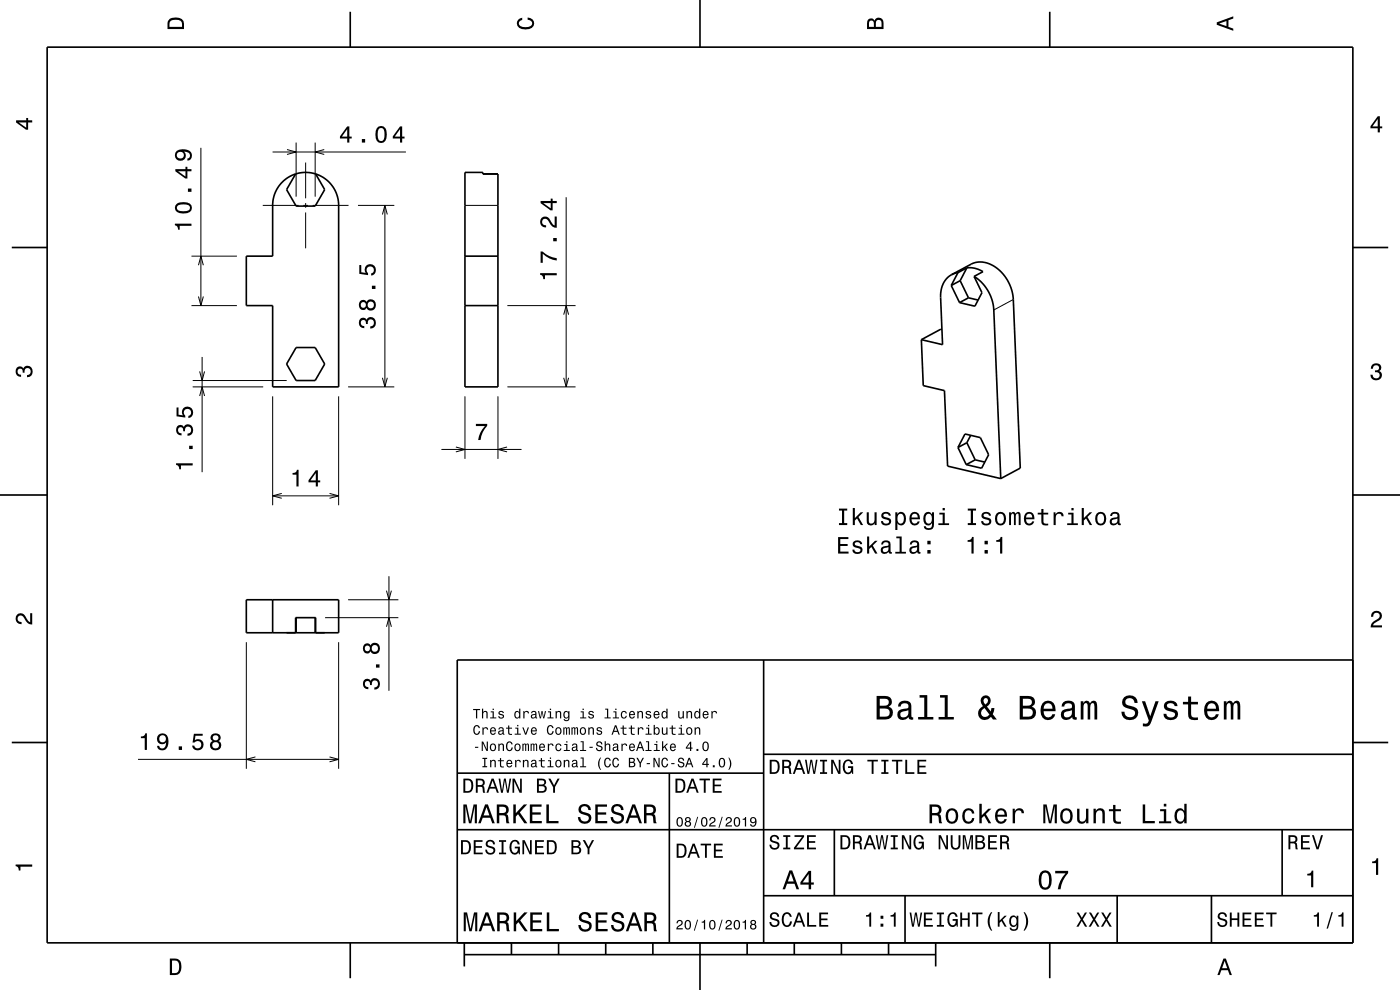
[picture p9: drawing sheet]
<svg xmlns="http://www.w3.org/2000/svg" width="297mm" height="210mm" viewBox="0 0 297 210" stroke-linecap="round" stroke-linejoin="round" font-family="sans-serif">
<g fill="none" stroke="#000" stroke-width=".21">
<path d="M42.6 31.4v33.4M57.8 32.2h28.3M60.9 31.7l1.9 .5-1.9 .6M62.8 30.2v11.5M64.8 34.5v7.6M66.9 30.2v11.5M68.8 31.7l-1.9 .5 1.9 .6M40.6 54.3h9.7M42.1 56.3l.5-2 .5 2M55.7 43.6h7.6M64.3 43.6h1M64.8 43.1v1"/>
<path d="M64.8 45.1v7.6M66.3 43.6h7.6M75.9 43.6h7.8M81.1 45.5l.6-1.9 .5 1.9M81.7 43.6v38.5M98.6 43.6h7M120.1 41.8v40.3M40.6 64.8h9.7M42.1 62.9l.5 1.9 .5-1.9M42.4 78.8l.5 1.9 .5-1.9M42.9 75.7v24.5M107.6 64.8h14.5"/>
<path d="M119.6 66.8l.5-2 .5 2M215 63.5l-4.2 2.3M40.9 82.1h14.9M40.9 80.7h19.9M42.4 84l.5-1.9 .5 1.9M57.8 84.1v23.1M71.8 84.1v23.1M73.8 82.1h9.9M81.1 80.1l.6 2 .5-2M93.6 95.3h17M96.7 94.8l1.9 .5-1.9 .6M98.6 84.1v13.2"/>
<path d="M105.6 84.1v13.2M107.6 94.8l-2 .5 2 .6M107.6 82.1h14.5M119.6 80.1l.5 2 .5-2M57.8 105.2h14M59.8 104.7l-2 .5 2 .5M69.9 104.7l1.9 .5-1.9 .5M52.3 136.2v26.9M69 131h15.5M71.8 136.2v26.9M73.8 127.2h10.7M82 133l.5-2 .5 2"/>
<path d="M82 125.3l.5 1.9 .5-1.9M82.5 122.2v24.3M29.3 161.1h42.5M54.2 160.6l-1.9 .5 1.9 .5M69.9 160.6l1.9 .5-1.9 .5"/>
</g>
<g fill="none" stroke="#000" stroke-width=".35">
<path d="M10 10h277v190h-277zM74.3 2.5v7.5M148.5 0v10M222.7 2.5v7.5M62.7 36.9a7 7 0 0 0-4.9 6.7v10.7h-5.5v10.5h5.5v17.3h14v-38.5a7 7 0 0 0-4.8-6.7M62.7 36.9a7 7 0 0 1 4.3 0M62.7 36.9l-1.9 3.3 2 3.5h4.1l2-3.5-1.9-3.3M98.6 36.6h3.8v.3h3.2v45.2h-7zM2.5 52.5h7.5M98.6 54.3h7M201.9 58.3l4.1-2.3a5.6 5.6 0 0 1 6.8 2.2 9.1 9.1 0 0 1 2.2 5.3l1.4 35.8-4.1 2.2M201.9 58.3a5 5 0 0 0-2.4 4.8l.5 10-4.5-1"/>
<path d="M203.2 57.8l-1.3 .5M203.2 57.8l-1.4 2.8M203.7 59.5l-1.9 1.1M203.7 59.5l1.8 3.7M205.1 56.8a5.3 5.3 0 0 1 3.4 .8l-1.9 1M205.1 56.8l-1.9 1M205.1 56.8l-1.4 2.7M206.6 58.6a9 9 0 0 1 4.2 7.2l1.5 35.7M206.6 58.6l1.7 3.5-1.5 2.9-3.2-.8M287 52.5h7.5M62.8 73.7h4.1l2 3.5-2 3.5h-4.1l-2-3.5zM98.6 64.8h7"/>
<path d="M195.5 72.1l.4 9.7 4.5 1.1 .6 16 11.3 2.6M199.8 69.9l-.2-.1-4.1 2.3M201.8 60.6l1.8 3.6M205.5 63.2l-1.9 1M205.5 63.2l2 .5M203.2 94.9l1.5-2.8 3.3 .7 1.7 3.7-1.5 2.8-3.2-.7M203.2 94.9l1.8 3.7M205.1 93.9l-1.9 1M205.1 93.9l1.8 3.6M205.9 92.3l-.8 1.6M206.9 97.5l2 .5M206.9 97.5l-1.9 1.1"/>
<path d="M0 105h10M287 105h10M52.3 127.2h19.5v7h-19.5zM57.8 127.2v7M62.7 134.2v-3.2h4.3v3.2M62.8 131v3.2M66.9 131v3.2M162 140v60M287 140h-190v60M2.5 157.5h7.5M287 157.5h7.5M97 176h190"/>
<path d="M97 164h65M142 164v36M162 160h125M177 176v14M272 176v14M162 190h125M192 190v10M237 190v10M257 190v10M74.3 200v7.5M98.5 202.5h100M98.5 200v5"/>
<path d="M108.5 200v2.5M118.5 200v2.5M128.5 200v2.5M138.5 200v2.5M148.5 200v10M158.5 200v2.5M168.5 200v2.5M178.5 200v2.5M188.5 200v2.5M198.5 200v5M222.7 200v7.5"/>
</g>
<g fill="#000">
<path d="M36 4a2.18 2.18 0 0 0-.5 2.2h3.5v-1.2a1.43 1.43 0 0 0-1.7-1.3zM36.3 4.4a2.15 2.15 0 0 1 2.2 .3l.1 1h-2.6v-1z" fill-rule="evenodd"/>
<path d="M109.9 4.2l.9-.4v.4a.7 .7 0 0 0-.7 .5 .7 .7 0 0 0 .3 .8 1.7 1.7 0 0 0 2.5-.5 .9 .9 0 0 0-1-.8v-.5a1.24 1.24 0 0 1 1.4 1.1 1.24 1.24 0 0 1-1 1.4 2.22 2.22 0 0 1-2.5-.7l-.2-.5z" fill-rule="evenodd"/>
<path d="M184.2 4.2l-.3 .7v1.3h3.5v-1.3a.98 .98 0 0 0-.7-1.1 .98 .98 0 0 0-1.2 .6 .84 .84 0 0 0-1.3-.2zM184.5 4.5a.54 .54 0 0 1 .6-.1 .54 .54 0 0 1 .3 .6v.7h-1zM185.9 4.4a.62 .62 0 0 1 .8-.1 .62 .62 0 0 1 .3 .6v.8h-1.2z" fill-rule="evenodd"/>
<path d="M258.1 4.7v.6l3.5 1.2v-.4l-1-.4v-1.4l1-.4v-.4zM258.6 5l1.6-.5v1z" fill-rule="evenodd"/>
<path d="M3.4 25.5v.5l2.1 1.5h.5v-1.5h.8v-.5h-.8v-.5h-.4v.5zM4 26h1.6v1.1z" fill-rule="evenodd"/>
<path d="M73.6 26.8l-1.5 2.1v.5h1.6v.8h.4v-.8h.5v-.4h-.5v-2.2zM73.7 27.4v1.6h-1.2zM76.8 29.5v.7h.7v-.7zM79.9 27.2a2.68 2.68 0 0 0 .4 3 1.14 1.14 0 0 0 1.7-.9 2.3 2.3 0 0 0-.6-2.5l-.6-.1-.5 .1zM80.5 27.2h.7a2.38 2.38 0 0 1 0 2.6h-.7a2.37 2.37 0 0 1 0-2.6zM84.9 26.8l-1.6 2.1v.5h1.6v.8h.4v-.8h.5v-.4h-.5v-2.2zM84.9 27.4v1.6h-1.2z" fill-rule="evenodd"/>
<path d="M292.3 24.7l-1.6 2.1v.4h1.6v.9h.4v-.9h.5v-.4h-.5v-2.1zM292.3 25.2v1.6h-1.1z" fill-rule="evenodd"/>
<path d="M37.1 47.4v.4a.77 .77 0 0 1 .7 .9h.3v-.8h2.5v-.5zM37.6 43.2a1.13 1.13 0 0 0-.5 1.2 1.13 1.13 0 0 0 1 .8 2.29 2.29 0 0 0 2.5-.6 1.14 1.14 0 0 0-.9-1.6 2.86 2.86 0 0 0-2.1 .2zM37.6 43.7a2.37 2.37 0 0 1 2.6 0v.7a2.38 2.38 0 0 1-2.6 0zM39.9 40v.7h.7v-.7zM37.2 35.9v.4l2.1 1.6h.5v-1.6h.8v-.4h-.8v-.5h-.5v.5zM37.8 36.3h1.5v1.1zM37.5 32a1.17 1.17 0 0 0-.2 1.7 1.17 1.17 0 0 0 1.6 .1 1.17 1.17 0 0 0 .1-1.6 1.02 1.02 0 0 1 1.3 .8 .56 .56 0 0 1-.5 .6v.5a1.18 1.18 0 0 0 .9-1.3 1.18 1.18 0 0 0-1.1-1.1 2.87 2.87 0 0 0-2.1 .3zM37.5 32.9a.75 .75 0 0 1 1.5 0 .75 .75 0 0 1-1.5 0z" fill-rule="evenodd"/>
<path d="M114.6 57.9v.4a.77 .77 0 0 1 .7 .9h.3v-.8h2.5v-.5zM114.7 53.4v2.3h.4v-1.9a5.2 5.2 0 0 0 3 1.5v-.5a5.3 5.3 0 0 1-3-1.4zM117.4 50.5v.7h.7v-.7zM114.9 46.2a1.2 1.2 0 0 0-.2 1.4 1.2 1.2 0 0 0 1.2 .6v-.4a.71 .71 0 0 1-.9-.5 .71 .71 0 0 1 .5-.9 .71 .71 0 0 1 .9 .5 1.81 1.81 0 0 0 1.7 1.4v-2.4h-.4v1.9a2.23 2.23 0 0 1-1.2-1.5 1.11 1.11 0 0 0-1.6-.1zM114.7 42.6v.5l2.1 1.5h.4v-1.5h.9v-.5h-.9v-.5h-.4v.5zM115.3 43.1h1.5v1.1z" fill-rule="evenodd"/>
<path d="M76.4 67.7a1.17 1.17 0 0 0-.2 1.2 1.17 1.17 0 0 0 1.1 .7v-.4a.62 .62 0 0 1-.8-.4 .62 .62 0 0 1 .3-.8 .62 .62 0 0 1 .8 .2v.5h.4a.72 .72 0 0 1 .5-.9 .72 .72 0 0 1 .9 .5 .72 .72 0 0 1-.5 .9h-.4v.5a1.18 1.18 0 0 0 1.2-1.5 1.18 1.18 0 0 0-1.8-.6l-.1 .2a.86 .86 0 0 0-1.4-.1zM76.4 63.9a1.06 1.06 0 0 0-.2 1.3 1.06 1.06 0 0 0 1.3 .5l.3-.4a1.11 1.11 0 0 0 1.5 .4 1.11 1.11 0 0 0 .4-1.5 1.03 1.03 0 0 0-.9-.7 1.03 1.03 0 0 0-1 .6l-.2-.2a.85 .85 0 0 0-1.2 0zM78 64.7a.71 .71 0 0 1 1.4 0 .71 .71 0 0 1-1.4 0zM76.5 64.7a.6 .6 0 0 1 1.2 0 .6 .6 0 0 1-1.2 0zM78.9 60.6v.7h.8v-.7zM76.2 56.2v1.9l1.9 .3v-.4a.79 .79 0 0 1-.2-1.2 .79 .79 0 0 1 1.2-.1 .79 .79 0 0 1-.1 1.2l-.3 .1v.5a1.21 1.21 0 0 0 1.1-1.5 1.21 1.21 0 0 0-1.7-.9 1.21 1.21 0 0 0-.5 1.8l-1-.2v-1.5z" fill-rule="evenodd"/>
<path d="M291.1 77.4a1.08 1.08 0 0 1 1.4-.2 1.08 1.08 0 0 1 .4 1.2l-.3 .3a1.06 1.06 0 0 1 .5 1.3 1.06 1.06 0 0 1-1.2 .7 1.1 1.1 0 0 1-1.2-1.2h.5a.71 .71 0 0 0 1 .8 .71 .71 0 0 0 .1-1.3h-.6v-.4a.61 .61 0 0 0 .8-.3 .61 .61 0 0 0-.2-.8 .61 .61 0 0 0-.9 .2l-.1 .5h-.5z" fill-rule="evenodd"/>
<path d="M3.6 78a.86 .86 0 0 1 1.4 .2 1.06 1.06 0 0 1 1.2-.6 1.06 1.06 0 0 1 .7 1.2 1.1 1.1 0 0 1-1.2 1.2v-.4a.71 .71 0 0 0 .8-1 .71 .71 0 0 0-1.3-.1v.6h-.4a.61 .61 0 0 0-.3-.8 .61 .61 0 0 0-.8 .2 .61 .61 0 0 0 .2 .8l.6 .2v.4a1.15 1.15 0 0 1-1.2-.6 1.15 1.15 0 0 1 .3-1.3z" fill-rule="evenodd"/>
<path d="M37.4 98.3v.3a.77 .77 0 0 1 .6 1h.4v-.9h2.5v-.4zM40.1 94.6v.7h.8v-.7zM37.6 90.4a1.17 1.17 0 0 0-.2 1.3 1.17 1.17 0 0 0 1.1 .7v-.5a.62 .62 0 0 1-.8-.3 .62 .62 0 0 1 .3-.8 .62 .62 0 0 1 .8 .2l.1 .5h.4a.72 .72 0 0 1 .4-1 .72 .72 0 0 1 .9 .5 .72 .72 0 0 1-.5 .9l-.3 .1v.4a1.18 1.18 0 0 0 1.2-1.5 1.18 1.18 0 0 0-1.9-.6l-.1 .3a.86 .86 0 0 0-1.4-.2zM37.5 86.4v1.9l1.8 .3v-.4a.78 .78 0 0 1-.2-1.2 .78 .78 0 0 1 1.2 0 .78 .78 0 0 1-.1 1.1l-.2 .1v.5a1.21 1.21 0 0 0 1-1.5 1.21 1.21 0 0 0-1.6-.8 1.21 1.21 0 0 0-.6 1.7l-.9-.1v-1.6z" fill-rule="evenodd"/>
<path d="M101 89.9h2.4v.4a5.3 5.3 0 0 0-1.5 3h-.5a5.2 5.2 0 0 1 1.5-2.9h-1.9z" fill-rule="evenodd"/>
<path d="M62.1 100.3v.4h.8v2.5h.4v-3.5h-.3a.77 .77 0 0 1-.9 .6zM67 99.8l-1.6 2.1v.4h1.6v.9h.4v-.9h.5v-.4h-.5v-2.1zM67 100.3v1.6h-1.1z" fill-rule="evenodd"/>
<path d="M177.8 113.9v3.5h2.2v-.4h-1.7v-1.2h1.5v-.4h-1.5v-1.1h1.7v-.4zM181.1 114.8a.76 .76 0 0 0-.2 .9 .76 .76 0 0 0 .7 .5l.9 .3a.63 .63 0 0 1-.6 .7 .63 .63 0 0 1-.7-.6h-.4a1.07 1.07 0 0 0 1.2 .9 1.07 1.07 0 0 0 .9-1.2l-.4-.3-1.1-.4a.54 .54 0 0 1 .4-.7 .54 .54 0 0 1 .7 .5h.4a1.03 1.03 0 0 0-.7-.8 1.03 1.03 0 0 0-1.1 .2zM183.9 113.8v3.6h.5v-.9l.5-.5 .7 1.4h.6l-1-1.7 1-1h-.6l-1.2 1.2v-2.1zM187.2 114.9l-.3 .6h.4a.55 .55 0 0 1 .7-.5 .55 .55 0 0 1 .4 .7l-.2 .1a1 1 0 0 0-1.1 .2 1 1 0 0 0-.2 1 .93 .93 0 0 0 1.6 .1l.1 .3h.6v-.3l-.3-.1v-1.6a1.02 1.02 0 0 0-1.7-.5zM187.4 116.4l1.1-.4a.77 .77 0 0 1-.2 .9 .77 .77 0 0 1-.9 .1l-.1-.3zM190.1 113.8v.4h.7v2.9h-.9v.3h2.3v-.3h-.9v-3.3zM193.3 114.9l-.3 .6h.4a.55 .55 0 0 1 .7-.5 .55 .55 0 0 1 .4 .7l-.2 .1a.98 .98 0 0 0-1.2 .3 .98 .98 0 0 0 0 1.2 1.06 1.06 0 0 0 1.5-.2l.1 .3h.6v-.3l-.3-.1v-1.6a1.02 1.02 0 0 0-1.7-.5zM193.5 116.4l1.1-.4a.77 .77 0 0 1-.2 .9 .77 .77 0 0 1-.9 .1l-.1-.3zM196.7 116.7v.7h.7v-.7zM196.7 114.7v.8h.7v-.8z" fill-rule="evenodd"/>
<path d="M178 107.9v.4h.6v2.7h-.6v.4h1.7v-.4h-.6v-2.7h.6v-.4zM180.9 107.8v3.6h.5v-1l.4-.4 .8 1.4h.5l-1-1.7 1-1h-.5l-1.2 1.2v-2.1zM183.9 108.7v1.8a.89 .89 0 0 0 .6 .9 .89 .89 0 0 0 1.1-.4v.4h.4v-2.7h-.5v1.5a.65 .65 0 0 1-.4 .8 .65 .65 0 0 1-.8-.3v-2zM187.2 108.8a.76 .76 0 0 0-.2 .8 .76 .76 0 0 0 .7 .5l.9 .4a.63 .63 0 0 1-.6 .6 .63 .63 0 0 1-.7-.6h-.4a1.07 1.07 0 0 0 1.2 1 1.07 1.07 0 0 0 .9-1.2l-.4-.4-1.1-.3a.54 .54 0 0 1 .4-.7 .54 .54 0 0 1 .6 .5h.5a1.03 1.03 0 0 0-.7-.9 1.03 1.03 0 0 0-1.1 .3zM189.9 108.7v3.7h.5v-1.4a.93 .93 0 0 0 1 .5 .93 .93 0 0 0 .7-.9 1.5 1.5 0 0 0-.9-2l-.5 .1-.3 .4v-.4zM190.6 109.2a.63 .63 0 0 1 .7-.2 .63 .63 0 0 1 .4 .6 1.13 1.13 0 0 1-.6 1.5 1.18 1.18 0 0 1-.5-1.9zM193.2 109a1.54 1.54 0 0 0 .8 2.5 1.06 1.06 0 0 0 1.1-.9h-.4l-.2 .4-.4 .1a.76 .76 0 0 1-.7-.9h1.8a1.16 1.16 0 0 0-.5-1.4 1.16 1.16 0 0 0-1.5 .2zM193.6 109.2a.66 .66 0 0 1 .8-.2 .66 .66 0 0 1 .3 .8h-1.3zM196.2 109a1.57 1.57 0 0 0 .7 2.5l.5-.2 .3-.3a.73 .73 0 0 1-.3 1 .73 .73 0 0 1-1-.4h-.4a1.1 1.1 0 0 0 1.2 .9 1.1 1.1 0 0 0 .9-1.2v-2.6h-.4v.4l-.3-.4a.9 .9 0 0 0-1.2 .3zM196.5 109.2a.63 .63 0 0 1 .7-.2 .63 .63 0 0 1 .5 .6 1.11 1.11 0 0 1-.7 1.5 1.19 1.19 0 0 1-.5-1.9zM199.3 108.8v.3h.7v1.9h-.9v.4h2.2v-.4h-.9v-2.2zM200 107.8v.5h.4v-.5zM205.3 107.9v.4h.6v2.7h-.6v.4h1.8v-.4h-.7v-2.7h.7v-.4zM208.5 108.8a.76 .76 0 0 0-.3 .8 .76 .76 0 0 0 .8 .5l.8 .4a.63 .63 0 0 1-.6 .6 .63 .63 0 0 1-.6-.6h-.5a1.07 1.07 0 0 0 1.2 1 1.07 1.07 0 0 0 1-1.2l-.5-.4-1-.3a.54 .54 0 0 1 .4-.7 .54 .54 0 0 1 .6 .5h.4a1.03 1.03 0 0 0-.7-.9 1.03 1.03 0 0 0-1 .3zM211.4 109a1.53 1.53 0 0 0 .9 2.5 1.48 1.48 0 0 0 1.1-1.5 1.48 1.48 0 0 0-1.1-1.4l-.5 .1zM211.7 109.2a.67 .67 0 0 1 .7-.2 .67 .67 0 0 1 .5 .6 1.11 1.11 0 0 1-.6 1.5 1.17 1.17 0 0 1-.6-1.9zM214.1 108.7v2.7h.4v-1.8l.2-.6h.3l.1 .2v2.2h.4v-2.1l.4-.4 .2 .2v.4v1.9h.4v-1.9a.69 .69 0 0 0-.5-.9l-.6 .4-.1-.3-.4-.1-.4 .4v-.3zM217.5 109a1.55 1.55 0 0 0 .8 2.5 1.06 1.06 0 0 0 1.1-.9h-.4l-.3 .4-.3 .1a.76 .76 0 0 1-.7-.9h1.7a1.17 1.17 0 0 0-.4-1.4 1.17 1.17 0 0 0-1.5 .2zM217.9 109.2a.66 .66 0 0 1 .8-.2 .66 .66 0 0 1 .3 .8h-1.3zM220.9 108v.8h-.8v.3h.8v1.8a1.05 1.05 0 0 0 1.5 .5v-.3a.68 .68 0 0 1-1-.4v-1.6h1v-.3h-1v-.8zM223.5 108.7v2.7h.5v-1.6a.66 .66 0 0 1 .3-.8 .66 .66 0 0 1 .9 .3v.2h.4a.89 .89 0 0 0-.7-.9 .89 .89 0 0 0-1 .5v-.4zM226.6 108.8v.3h.7v1.9h-.9v.4h2.3v-.4h-1v-2.2zM227.3 107.8v.5h.5v-.5zM229.5 107.8v3.6h.4v-1l.5-.4 .8 1.4h.5l-1-1.7 1-1h-.5l-1.3 1.2v-2.1zM232.6 109a1.53 1.53 0 0 0 .9 2.5 1.48 1.48 0 0 0 1.2-1.5 1.48 1.48 0 0 0-1.2-1.4l-.5 .1zM233 109.2a.67 .67 0 0 1 .7-.2 .67 .67 0 0 1 .5 .6 1.11 1.11 0 0 1-.7 1.5 1.17 1.17 0 0 1-.5-1.9zM235.8 108.8l-.3 .7h.4a.55 .55 0 0 1 .7-.6 .55 .55 0 0 1 .4 .8h-.2a1 1 0 0 0-1.1 .3 1 1 0 0 0-.2 1 .93 .93 0 0 0 1.6 0l.1 .3 .6 .1v-.4h-.3v-1.6a1.02 1.02 0 0 0-1.7-.6zM236 110.3l1.1-.3a.77 .77 0 0 1-.2 .9 .77 .77 0 0 1-.9 .1z" fill-rule="evenodd"/>
<path d="M205.3 114.6v.3h.8v2.5h.4v-3.5h-.3a.77 .77 0 0 1-.9 .7zM208.9 116.7v.7h.7v-.7zM208.9 114.7v.8h.7v-.8zM211.3 114.6v.3h.9v2.5h.4v-3.5h-.3a.77 .77 0 0 1-1 .7z" fill-rule="evenodd"/>
<path d="M3.6 130.4a1.22 1.22 0 0 1 2 .7l.4 .6 .4 .3v-1.9h.4v2.4a1.8 1.8 0 0 1-1.7-1.4 .71 .71 0 0 0-.9-.5 .71 .71 0 0 0-.5 .8 .71 .71 0 0 0 .9 .5v.5a1.18 1.18 0 0 1-1.2-.7 1.18 1.18 0 0 1 .2-1.3z" fill-rule="evenodd"/>
<path d="M291.2 129.9a1.18 1.18 0 0 1 1.9 .3 1.18 1.18 0 0 1-1 1.7l-.5 .3-.3 .5h1.9v.4h-2.4a1.8 1.8 0 0 1 1.4-1.8 .71 .71 0 0 0 .5-.8 .71 .71 0 0 0-.9-.5 .71 .71 0 0 0-.5 .8h-.4z" fill-rule="evenodd"/>
<path d="M29.9 156.2v.4h.8v2.5h.5v-3.5h-.4a.78 .78 0 0 1-.9 .6zM33.6 155.9a1.15 1.15 0 0 0 0 1.6 1.15 1.15 0 0 0 1.6 0 1.03 1.03 0 0 1-.8 1.3 .56 .56 0 0 1-.6-.6h-.5a1.18 1.18 0 0 0 1.3 1 1.18 1.18 0 0 0 1.1-1.1 1.76 1.76 0 0 0-1.2-2.5zM33.8 156.7a.75 .75 0 0 1 1.5 0 .75 .75 0 0 1-1.5 0zM37.9 158.3v.8h.7v-.8zM41.1 155.7l-.2 1.8h.4a.79 .79 0 0 1 1.1-.2 .79 .79 0 0 1 .1 1.2 .79 .79 0 0 1-1.2-.1l-.1-.2h-.4a1.21 1.21 0 0 0 1.5 1 1.21 1.21 0 0 0 .8-1.6 1.21 1.21 0 0 0-1.8-.6l.2-.9h1.5v-.4zM44.9 155.8a.84 .84 0 0 0 .2 1.4 1.11 1.11 0 0 0-.4 1.5 1.11 1.11 0 0 0 1.5 .4 1.03 1.03 0 0 0 .7-.9 1.03 1.03 0 0 0-.5-1 .88 .88 0 0 0 .4-1.1 .88 .88 0 0 0-1.1-.5zM45 158.1a.71 .71 0 0 1 1.4 0 .71 .71 0 0 1-1.4 0zM45.1 156.5a.6 .6 0 0 1 1.2 0 .6 .6 0 0 1-1.2 0z" fill-rule="evenodd"/>
<path d="M77.2 144.3a1.17 1.17 0 0 0-.1 1.2 1.17 1.17 0 0 0 1 .7v-.4a.62 .62 0 0 1-.7-.4 .62 .62 0 0 1 .3-.8 .62 .62 0 0 1 .8 .2v.5h.4a.72 .72 0 0 1 .4-.9 .72 .72 0 0 1 1 .5 .72 .72 0 0 1-.6 .9h-.3v.5a1.18 1.18 0 0 0 1.2-1.5 1.18 1.18 0 0 0-1.8-.6l-.2 .2a.86 .86 0 0 0-1.4-.1zM79.8 140.9v.7h.7v-.7zM77.2 136.7a1.05 1.05 0 0 0-.2 1.4 1.05 1.05 0 0 0 1.3 .4l.3-.3a1.11 1.11 0 0 0 1.6 .4 1.11 1.11 0 0 0 .3-1.6 1.03 1.03 0 0 0-.9-.7 1.03 1.03 0 0 0-1 .6l-.1-.2a.85 .85 0 0 0-1.3 0zM78.8 137.6a.71 .71 0 0 1 1.4 0 .71 .71 0 0 1-1.4 0zM77.4 137.6a.6 .6 0 0 1 1.2 0 .6 .6 0 0 1-1.2 0z" fill-rule="evenodd"/>
<path d="M100.8 158.4v.2h.7v-.2zM102.2 157.3v2h.2v-1.6l.8 1.6h.3v-2h-.2v1.6l-.8-1.6zM104.1 157.9a.83 .83 0 0 0-.1 1 .83 .83 0 0 0 .9 .4 .79 .79 0 0 0 .3-1.1 .79 .79 0 0 0-1.1-.3zM104.3 158.1l.1-.1a.56 .56 0 0 1 .6 .5 .56 .56 0 0 1-.6 .6l-.2-.3zM105.7 157.8v1.5h.3v-1.1l.4-.3 .3 .3v1.1h.2v-1a.51 .51 0 0 0-.3-.6 .51 .51 0 0 0-.6 .3v-.2zM107.5 157.5a1.16 1.16 0 0 0 .6 1.9 .76 .76 0 0 0 .7-.8h-.3v.2a.38 .38 0 0 1-.4 .3 .38 .38 0 0 1-.4-.2l-.1-.6a.65 .65 0 0 1 .5-.8l.2 .1 .2 .3h.3a.68 .68 0 0 0-.5-.6 .68 .68 0 0 0-.8 .2zM109.3 157.9a.83 .83 0 0 0-.1 1 .83 .83 0 0 0 .9 .4 .79 .79 0 0 0 .3-1.1 .79 .79 0 0 0-1.1-.3zM109.5 158.1l.1-.1a.56 .56 0 0 1 .6 .5 .56 .56 0 0 1-.6 .6l-.2-.3zM110.8 157.8v1.5h.3v-1.2l.2-.2 .1 .2v1.2h.2v-1.2l.2-.2 .2 .3v1.1h.2v-1.3l-.1-.3-.4 .1-.1 .1-.3-.2-.3 .2v-.1zM112.6 157.8v1.5h.2v-1.2l.2-.2 .1 .2v1.2h.3v-1.2l.2-.2 .1 .3v1.1h.3l-.1-1.5-.2-.1-.4 .2-.2-.2-.3 .2v-.1zM114.5 157.9a.83 .83 0 0 0-.1 1 .83 .83 0 0 0 .8 .4l.4-.4-.8 .2-.2-.5h1v-.1a.64 .64 0 0 0-.3-.7 .64 .64 0 0 0-.8 .1zM114.7 158h.5l.2 .4h-.8zM116.2 157.8v1.5h.3l.1-1.2 .4-.2 .2 .3h.2a.51 .51 0 0 0-.4-.5 .51 .51 0 0 0-.5 .3v-.2zM118 157.9a.83 .83 0 0 0-.1 1 .83 .83 0 0 0 .8 .4l.4-.6h-.2l-.3 .4a.58 .58 0 0 1-.5-.6 .58 .58 0 0 1 .5-.6l.2 .4h.3a.62 .62 0 0 0-.4-.6 .62 .62 0 0 0-.7 .2zM119.7 157.8v.2h.4v1.1h-.5v.2h1.3v-.2h-.5v-1.3zM120.1 157.2v.3h.3v-.3zM121.5 157.8l-.2 .4h.3a.31 .31 0 0 1 .4-.3 .31 .31 0 0 1 .2 .4 .61 .61 0 0 0-.7 .2 .61 .61 0 0 0-.1 .7 .61 .61 0 0 0 .9-.1v.2h.3l-.1-.3v-.8a.58 .58 0 0 0-1-.4zM121.6 158.7l.6-.2v.3a.34 .34 0 0 1-.3 .3 .34 .34 0 0 1-.4-.3zM123.2 157.2v.2h.4v1.7h-.6v.2h1.3v-.2h-.5v-1.9zM125 158.4v.2h.7v-.2z" fill-rule="evenodd"/>
<path d="M100.4 150.4v.2h.6v1.8h.2v-1.8h.6v-.2zM102.2 150.3v2.1h.3v-1.1l.4-.3 .3 .2v1.2h.2v-1a.5 .5 0 0 0-.3-.6 .5 .5 0 0 0-.6 .3v-.8zM104.1 150.9v.2h.4v1.1h-.5v.2h1.3v-.2h-.5v-1.3zM104.5 150.3v.3h.3v-.3zM105.9 150.9l-.2 .3 .1 .3 .8 .3a.35 .35 0 0 1-.3 .5 .35 .35 0 0 1-.4-.4h-.2a.59 .59 0 0 0 .7 .6 .59 .59 0 0 0 .4-.9l-.8-.2a.31 .31 0 0 1 .3-.4 .31 .31 0 0 1 .3 .3l.3-.1a.62 .62 0 0 0-1-.3zM109.3 151a.85 .85 0 0 0-.2 .9 .85 .85 0 0 0 .7 .5l.3-.3v.3h.3v-2.1h-.3v.8l-.4-.3zM109.5 151.2l.1-.1a.56 .56 0 0 1 .5 .5 .56 .56 0 0 1-.5 .6l-.2-.3zM111 150.8v1.6h.3l.1-1.3 .4-.1 .2 .3h.2a.51 .51 0 0 0-.4-.5 .51 .51 0 0 0-.6 .3v-.3zM112.8 150.9l-.1 .4h.2a.31 .31 0 0 1 .4-.3 .31 .31 0 0 1 .2 .4 .61 .61 0 0 0-.7 .2 .61 .61 0 0 0-.1 .7 .61 .61 0 0 0 .9-.1v.2h.4l-.2-.2v-.9a.58 .58 0 0 0-1-.4zM112.9 151.8l.6-.2v.2a.34 .34 0 0 1-.3 .4 .34 .34 0 0 1-.3-.3zM114.1 150.8l.4 1.6h.3l.2-1.3 .2 1.3h.3l.3-1.6h-.2l-.3 1.4-.2-1.4h-.2l-.3 1.4-.2-1.4zM116.3 150.9v.2h.3v1.1h-.5v.2h1.3v-.2h-.5v-1.3zM116.6 150.3v.3h.3v-.3zM117.9 150.8v1.6h.2v-1.1l.4-.3 .3 .2v1.2h.3v-1a.51 .51 0 0 0-.4-.6 .51 .51 0 0 0-.6 .3v-.3zM119.7 151a.85 .85 0 0 0-.2 .9 .85 .85 0 0 0 .7 .5l.4-.2a.42 .42 0 0 1-.2 .5 .42 .42 0 0 1-.6-.2h-.2a.63 .63 0 0 0 .7 .5 .63 .63 0 0 0 .5-.7v-1.5h-.2v.3l-.5-.3zM119.9 151.2l.1-.1a.56 .56 0 0 1 .6 .5 .56 .56 0 0 1-.6 .6l-.2-.3zM123.2 150.9v.2h.4v1.1h-.5v.2h1.3v-.2h-.6v-1.3zM123.6 150.3v.3h.2v-.3zM125 150.9l-.2 .3 .1 .3 .8 .3a.35 .35 0 0 1-.3 .5 .35 .35 0 0 1-.4-.4h-.2a.59 .59 0 0 0 .7 .6 .59 .59 0 0 0 .4-.9l-.8-.2a.31 .31 0 0 1 .3-.4 .31 .31 0 0 1 .3 .3l.3-.1a.62 .62 0 0 0-1-.3zM128.4 150.3v.2h.4v1.7h-.5v.2h1.2v-.2h-.5v-1.9zM130.1 150.9v.2h.4v1.1h-.5v.2h1.3v-.2h-.5v-1.3zM130.5 150.3v.3h.3v-.3zM131.9 151a.83 .83 0 0 0-.2 1 .83 .83 0 0 0 .9 .4l.4-.6h-.3l-.2 .4a.58 .58 0 0 1-.6-.6 .58 .58 0 0 1 .6-.6l.2 .4h.3a.62 .62 0 0 0-.5-.6 .62 .62 0 0 0-.6 .2zM133.6 151a.83 .83 0 0 0-.1 .9 .83 .83 0 0 0 .8 .5l.4-.5-.8 .3-.2-.5h1v-.1a.64 .64 0 0 0-.3-.7 .64 .64 0 0 0-.8 .1zM133.8 151.1l.4-.1 .3 .5h-.8zM135.2 150.8v1.6h.3v-1.1l.4-.3 .2 .2 .1 1.2h.2v-1a.51 .51 0 0 0-.3-.6 .51 .51 0 0 0-.6 .3v-.3zM137.1 150.9l-.1 .3 .1 .3 .8 .3a.35 .35 0 0 1-.3 .5 .35 .35 0 0 1-.4-.4h-.3a.59 .59 0 0 0 .8 .6 .59 .59 0 0 0 .3-.9l-.7-.2a.31 .31 0 0 1 .2-.4 .31 .31 0 0 1 .4 .3l.2-.1a.62 .62 0 0 0-1-.3zM138.8 151a.83 .83 0 0 0-.1 .9 .83 .83 0 0 0 .8 .5l.4-.5-.8 .3-.2-.5h1v-.1a.64 .64 0 0 0-.3-.7 .64 .64 0 0 0-.8 .1zM139 151.1l.4-.1 .3 .5h-.8zM140.5 151a.85 .85 0 0 0-.2 .9 .85 .85 0 0 0 .8 .5l.3-.3v.3h.2v-2.1h-.2v.8l-.5-.3zM140.7 151.2l.1-.1a.56 .56 0 0 1 .6 .5 .56 .56 0 0 1-.6 .6l-.2-.3z" fill-rule="evenodd"/>
<path d="M100.6 154.1a1.16 1.16 0 0 0 .5 1.8 .76 .76 0 0 0 .8-.8h-.3l-.1 .2a.38 .38 0 0 1-.3 .3 .38 .38 0 0 1-.4-.1l-.1-.7a.65 .65 0 0 1 .4-.8l.4 .4h.3a.68 .68 0 0 0-.5-.6 .68 .68 0 0 0-.7 .3zM102.3 154.3v1.5h.3l.1-1.2 .4-.1 .2 .3h.3a.51 .51 0 0 0-.4-.5 .51 .51 0 0 0-.6 .3v-.3zM104.1 154.5a.83 .83 0 0 0-.1 .9 .83 .83 0 0 0 .8 .5l.4-.5-.8 .2-.2-.5h1v-.1a.64 .64 0 0 0-.3-.7 .64 .64 0 0 0-.8 .2zM104.3 154.6l.4-.1 .3 .4h-.8zM105.9 154.4l-.2 .3h.3a.32 .32 0 0 1 .3-.3 .32 .32 0 0 1 .3 .5 .61 .61 0 0 0-.8 .1 .61 .61 0 0 0 0 .8 .6 .6 0 0 0 .8-.2l.1 .2 .3 .1-.1-.3v-.9a.58 .58 0 0 0-.4-.5 .58 .58 0 0 0-.6 .2zM106 155.2l.6-.1v.2a.34 .34 0 0 1-.3 .4 .34 .34 0 0 1-.4-.4zM107.8 153.9v.5h-.4v.2h.4v1a.6 .6 0 0 0 .8 .3v-.2l-.5-.1-.1-.3v-.7h.6v-.2h-.6v-.5zM109.3 154.4v.2h.4v1h-.5v.2h1.3v-.2h-.5v-1.2zM109.7 153.8v.3h.3v-.3zM110.8 154.3l.6 1.5h.3l.5-1.5h-.2l-.5 1.2-.4-1.2zM112.8 154.5a.83 .83 0 0 0-.2 .9 .83 .83 0 0 0 .9 .5l.4-.5h-.3a.39 .39 0 0 1-.5 .2 .39 .39 0 0 1-.2-.5h1v-.1a.64 .64 0 0 0-.3-.7 .64 .64 0 0 0-.8 .2zM113 154.6l.4-.1 .2 .4h-.7zM116.2 154.1a1.16 1.16 0 0 0 .5 1.8 .76 .76 0 0 0 .8-.8h-.3l-.1 .2a.38 .38 0 0 1-.3 .3 .38 .38 0 0 1-.4-.1l-.1-.7a.65 .65 0 0 1 .4-.8l.5 .4h.2a.68 .68 0 0 0-.4-.6 .68 .68 0 0 0-.8 .3zM118 154.5a.83 .83 0 0 0-.2 .9 .83 .83 0 0 0 .9 .4 .79 .79 0 0 0 .4-1.1 .79 .79 0 0 0-1.1-.2zM118.2 154.6l.1-.1a.56 .56 0 0 1 .6 .6 .56 .56 0 0 1-.6 .5l-.2-.3zM119.5 154.3v1.5h.2v-1.1l.2-.3 .2 .2v1.2h.2v-1.1l.2-.3 .2 .4v1h.2v-1.2l-.2-.3-.4 .2-.3-.3-.3 .3v-.2zM121.2 154.3v1.5h.3v-1.1l.2-.3 .1 .2v1.2h.2l.1-1.1 .2-.3 .1 .4v1h.2v-1.2l-.1-.3-.5 .2-.3-.3-.2 .3v-.2zM123.2 154.5a.83 .83 0 0 0-.2 .9 .83 .83 0 0 0 .9 .4 .79 .79 0 0 0 .4-1.1 .79 .79 0 0 0-1.1-.2zM123.4 154.6l.1-.1a.56 .56 0 0 1 .6 .6 .56 .56 0 0 1-.6 .5l-.2-.3zM124.8 154.3v1.5h.3v-1.1l.4-.2 .2 .2v1.1h.3v-1a.51 .51 0 0 0-.4-.5 .51 .51 0 0 0-.6 .2v-.2zM126.7 154.4l-.1 .3 .1 .3 .7 .3a.35 .35 0 0 1-.2 .4 .35 .35 0 0 1-.4-.3h-.3a.59 .59 0 0 0 .8 .5 .59 .59 0 0 0 .3-.8l-.7-.3a.31 .31 0 0 1 .2-.4 .31 .31 0 0 1 .4 .3h.2a.62 .62 0 0 0-1-.3z" fill-rule="evenodd"/>
<path d="M126.7 157.4a.62 .62 0 0 0-.1 .8 .62 .62 0 0 0 .7 .2 .37 .37 0 0 1 .2 .6 .37 .37 0 0 1-.5 .1l-.3-.5h-.3a.69 .69 0 0 0 .9 .8 .69 .69 0 0 0 .4-1.1l-.7-.2a.36 .36 0 0 1-.1-.6 .36 .36 0 0 1 .6 .2v.2h.3a.68 .68 0 0 0-.4-.6 .68 .68 0 0 0-.7 .1zM128.3 157.2v2.1h.2l.1-1.1 .3-.3 .3 .3v1.1h.3v-1a.5 .5 0 0 0-.4-.6 .5 .5 0 0 0-.6 .3v-.8zM130.2 157.8l-.2 .4h.2a.31 .31 0 0 1 .4-.3 .31 .31 0 0 1 .2 .4 .61 .61 0 0 0-.7 .2 .61 .61 0 0 0 0 .7 .61 .61 0 0 0 .8-.1l.1 .2h.3l-.1-.2-.1-.9a.58 .58 0 0 0-.9-.4zM130.3 158.7l.6-.2v.3a.34 .34 0 0 1-.3 .3 .34 .34 0 0 1-.4-.3zM131.8 157.8v1.5h.3l.1-1.2 .4-.2 .2 .3h.2a.51 .51 0 0 0-.3-.5 .51 .51 0 0 0-.6 .3v-.2zM133.6 157.9a.83 .83 0 0 0-.1 1 .83 .83 0 0 0 .8 .4l.4-.4-.8 .2-.2-.5h1v-.1a.64 .64 0 0 0-.3-.7 .64 .64 0 0 0-.8 .1zM133.8 158h.4l.3 .4h-.8zM135.7 157.3l-.8 2h.3l.2-.6h.8l.2 .6h.3l-.7-2zM135.8 157.6l.3 .9h-.6zM137.1 157.2v.2h.3v1.7h-.5v.2h1.3v-.2h-.5v-1.9zM138.8 157.8v.2h.4v1.1h-.5v.2h1.3v-.2h-.5v-1.3zM139.2 157.2v.3h.3v-.3zM140.5 157.2v2.1h.2v-.5l.3-.3 .4 .8h.3l-.6-1 .6-.5h-.3l-.7 .7v-1.3zM142.3 157.9a.83 .83 0 0 0-.2 1 .83 .83 0 0 0 .9 .4l.4-.4-.8 .2-.2-.5h1v-.1a.64 .64 0 0 0-.3-.7 .64 .64 0 0 0-.8 .1zM142.5 158h.4l.2 .4h-.7zM146.4 157.3l-.9 1.3v.2h.9v.5h.2v-.5h.3v-.2h-.3v-1.3zM146.4 157.7v.9h-.7zM147.8 158.9v.4h.3v-.4zM149.2 157.6a1.15 1.15 0 0 0 .5 1.8 1.16 1.16 0 0 0 .5-1.9 .64 .64 0 0 0-1 .1zM149.5 157.6l.2-.1a.98 .98 0 0 1 0 1.6h-.2l-.2-.4v-.7z" fill-rule="evenodd"/>
<path d="M130.5 153.8l-.8 2h.3l.2-.5h.8l.2 .5h.3l-.7-2zM130.6 154.1l.3 .9h-.6zM132.1 153.9v.5h-.5v.2h.5v1a.6 .6 0 0 0 .8 .3v-.2l-.5-.1-.1-.3v-.7h.6v-.2h-.6v-.5zM133.8 153.9v.5h-.4v.2h.4v1a.6 .6 0 0 0 .8 .3v-.2l-.5-.1v-.3v-.7h.5v-.2h-.5v-.5zM135.3 154.3v1.5h.3l.1-1.2 .4-.1 .2 .3h.2a.51 .51 0 0 0-.4-.5 .51 .51 0 0 0-.6 .3v-.3zM137.1 154.4v.2h.4v1h-.6v.2h1.3v-.2h-.5v-1.2zM137.5 153.8v.3h.2v-.3zM138.7 153.8v2h.2v-.2a.53 .53 0 0 0 .6 .3 .53 .53 0 0 0 .4-.5 .69 .69 0 0 0 0-.9 .69 .69 0 0 0-.9-.1l-.1 .1v-.7zM139 154.6l.1-.1a.56 .56 0 0 1 .6 .6 .56 .56 0 0 1-.6 .5l-.2-.3zM140.4 154.3v1a.51 .51 0 0 0 .4 .6 .51 .51 0 0 0 .6-.3v.2h.2v-1.5h-.2l-.1 1.1-.4 .3-.2-.2v-1.2zM142.5 153.9v.5h-.4v.2h.4v1a.6 .6 0 0 0 .8 .3v-.2l-.5-.1-.1-.3v-.7h.6v-.2h-.6v-.5zM144 154.4v.2h.4v1h-.5v.2h1.3v-.2h-.5v-1.2zM144.4 153.8v.3h.3v-.3zM145.7 154.5a.83 .83 0 0 0-.1 .9 .83 .83 0 0 0 .9 .4 .79 .79 0 0 0 .4-1.1 .79 .79 0 0 0-1.2-.2zM145.9 154.6l.1-.1a.56 .56 0 0 1 .6 .6 .56 .56 0 0 1-.6 .5l-.2-.3zM147.4 154.3v1.5h.2v-1.1l.4-.2 .3 .2v1.1h.3v-1a.51 .51 0 0 0-.4-.5 .51 .51 0 0 0-.6 .2v-.2z" fill-rule="evenodd"/>
<path d="M143.9 150.8v1.1a.51 .51 0 0 0 .3 .5 .51 .51 0 0 0 .6-.2v.2h.3v-1.6h-.3v1.1l-.4 .3-.3-.2v-1.2zM145.6 150.8v1.6h.3v-1.1l.4-.3 .3 .2v1.2h.2v-1a.51 .51 0 0 0-.3-.6 .51 .51 0 0 0-.6 .3v-.3zM147.4 151a.85 .85 0 0 0-.1 .9 .85 .85 0 0 0 .7 .5l.3-.3v.3h.3v-2.1h-.3v.8l-.4-.3zM147.6 151.2l.1-.1a.56 .56 0 0 1 .6 .5 .56 .56 0 0 1-.6 .6l-.2-.3zM149.2 151a.83 .83 0 0 0-.1 .9 .83 .83 0 0 0 .8 .5l.4-.5-.8 .3-.2-.5h1v-.1a.64 .64 0 0 0-.3-.7 .64 .64 0 0 0-.8 .1zM149.4 151.1l.4-.1 .3 .5h-.8zM150.9 150.8v1.6h.3l.1-1.3 .4-.1 .2 .3h.2a.51 .51 0 0 0-.4-.5 .51 .51 0 0 0-.5 .3v-.3z" fill-rule="evenodd"/>
<path d="M186 147.6v5h1.9a1.4 1.4 0 0 0 1.5-1 1.4 1.4 0 0 0-.9-1.7 1.23 1.23 0 0 0 .6-1.5 1.23 1.23 0 0 0-1.4-.8zM186.6 148.2h1.1a.76 .76 0 0 1 .9 .8 .76 .76 0 0 1-1 .7h-1zM186.6 150.3h1.1a.87 .87 0 0 1 1 .8 .87 .87 0 0 1-.9 .9h-1.2zM190.9 148.9l-.3 .4-.1 .6h.6a.79 .79 0 0 1 .9-.8 .79 .79 0 0 1 .6 1.1l-.3 .1a1.62 1.62 0 0 0-1.9 1.3 1.04 1.04 0 0 0 1.1 1.1l.7-.1 .6-.5 .1 .5h.8v-.5h-.3l-.1-2.3a1.45 1.45 0 0 0-.9-1.2 1.45 1.45 0 0 0-1.5 .3zM191.1 151.1l1.6-.4a1.1 1.1 0 0 1-.3 1.2 1.1 1.1 0 0 1-1.3 .1l-.1-.5zM195.1 147.4v.6h1v4.1h-1.3v.5h3.2v-.5h-1.3v-4.7zM199.4 147.4v.6h1v4.1h-1.3v.5h3.2v-.5h-1.3v-4.7zM208.3 147.8a1.44 1.44 0 0 0 .2 2 1.51 1.51 0 0 0-.7 2.4 1.51 1.51 0 0 0 2.4-.1l.5 .5h.8l-.9-1.1 .4-1.3h-.7l-.1 .7-.8-1a1.2 1.2 0 0 0 .7-1.5 1.2 1.2 0 0 0-1.4-.8zM208.3 150.7l.5-.5 1.1 1.4a.97 .97 0 0 1-.9 .5 .97 .97 0 0 1-.8-.5zM208.8 148.2l.3-.2 .4 .2 .1 .4-.1 .5-.5 .4-.4-.9zM216.3 147.6v5h1.9a1.4 1.4 0 0 0 1.6-1 1.4 1.4 0 0 0-.9-1.7 1.23 1.23 0 0 0 .6-1.5 1.23 1.23 0 0 0-1.4-.8zM217 148.2h1a.75 .75 0 0 1 .9 .8 .75 .75 0 0 1-.9 .7h-1zM217 150.3h1.1a.87 .87 0 0 1 1 .8 .87 .87 0 0 1-1 .9h-1.1zM221.2 149.2a2.63 2.63 0 0 0 .5 3.4 1.58 1.58 0 0 0 2.2-1.1h-.7l-.3 .5-.5 .2a1.08 1.08 0 0 1-1-1.3h2.5a1.66 1.66 0 0 0-.7-2 1.66 1.66 0 0 0-2 .3zM221.7 149.5a.94 .94 0 0 1 1.1-.2 .94 .94 0 0 1 .5 1h-1.9zM225.6 148.9l-.3 .4-.1 .6h.6a.85 .85 0 0 1 .8-.7 .85 .85 0 0 1 .8 .6l-.1 .4-.3 .1a1.62 1.62 0 0 0-1.9 1.3 1.04 1.04 0 0 0 1.1 1.1l.7-.1 .6-.5 .1 .5h.8v-.5h-.3l-.1-2.3a1.45 1.45 0 0 0-.9-1.2 1.45 1.45 0 0 0-1.5 .3zM225.8 151.1l1.6-.4a1.1 1.1 0 0 1-.3 1.2 1.1 1.1 0 0 1-1.3 .1l-.1-.5zM229.3 148.8v3.8h.5v-2.6a.71 .71 0 0 1 .6-.9 .58 .58 0 0 1 .3 .8v2.7h.6v-2.6a.72 .72 0 0 1 .5-.9l.3 .2 .1 .6v2.7h.6v-2.7a.99 .99 0 0 0-.8-1.3l-.4 .2-.4 .4-.2-.4-.5-.2-.4 .2-.3 .4v-.4zM238.5 147.9a1.38 1.38 0 0 0-.4 1.5 1.38 1.38 0 0 0 1.3 .9 1.25 1.25 0 0 1 1.4 .9 1.15 1.15 0 0 1-1.2 .9 1.15 1.15 0 0 1-1.1-1.1h-.6a1.8 1.8 0 0 0 1.7 1.8 1.8 1.8 0 0 0 1.9-1.6 1.45 1.45 0 0 0-1.6-1.4 1.02 1.02 0 0 1-1.2-.9 .99 .99 0 0 1 1.1-.8 .99 .99 0 0 1 .9 1h.6a1.67 1.67 0 0 0-1-1.6 1.67 1.67 0 0 0-1.8 .4zM242.2 148.8l1.5 4-.3 .6h-.9v.7a1.27 1.27 0 0 0 1.7-1l1.6-4.3h-.7l-1.1 3.1-1.1-3.1zM247.3 148.9a1.08 1.08 0 0 0-.3 1.2 1.08 1.08 0 0 0 1 .7l1.1 .4a.57 .57 0 0 1 .1 .6 .57 .57 0 0 1-.4 .4 .96 .96 0 0 1-1.4-.8h-.6a1.6 1.6 0 0 0 1.3 1.4 1.6 1.6 0 0 0 1.7-.8 1.13 1.13 0 0 0-1-1.6l-1.1-.3-.2-.4a.87 .87 0 0 1 .9-.5 .87 .87 0 0 1 .8 .6h.6a1.4 1.4 0 0 0-2.1-1.1zM252 147.8v1.1h-1v.5h1l.1 2.6 .2 .4 .4 .3h1.4v-.5a.97 .97 0 0 1-1.4-.5v-2.3h1.4v-.5h-1.4v-1.1zM255.9 149.2a2.62 2.62 0 0 0 .5 3.4 1.58 1.58 0 0 0 2.2-1.1h-.7l-.3 .5-.5 .2a1.08 1.08 0 0 1-1-1.3h2.5a1.66 1.66 0 0 0-.7-2 1.66 1.66 0 0 0-2 .3zM256.4 149.5a.94 .94 0 0 1 1.1-.2 .94 .94 0 0 1 .5 1h-1.9zM259.6 148.8v3.8h.6v-2.6a.71 .71 0 0 1 .5-.9 .58 .58 0 0 1 .4 .8v2.7h.5v-2.6a.72 .72 0 0 1 .6-.9l.3 .2v.6v2.7h.6v-2.7a.99 .99 0 0 0-.7-1.3l-.5 .2-.3 .4-.3-.4-.4-.2-.4 .2-.3 .4v-.4z" fill-rule="evenodd"/>
<path d="M98.3 170.6v4h.4v-3.6l.8 3.6h.5l.7-3.6v3.6h.5v-4h-.7l-.8 3.6-.7-3.6zM102.9 170.6l-1.4 4h.5l.4-1.1h1.6l.4 1.1h.6l-1.5-4zM103.2 171.2l.6 1.8h-1.2zM105.4 170.6v4h.5v-1.6a1.24 1.24 0 0 1 1.4 .2l.2 1.4h.6l-.4-1.7-.3-.2a1.11 1.11 0 0 0 .5-1.3 1.11 1.11 0 0 0-1.2-.8zM105.9 171.1a1.24 1.24 0 0 1 1.4 .4 .69 .69 0 0 1 0 .7 .69 .69 0 0 1-.8 .3h-.6zM108.9 170.6v4h.5v-1.4l.5-.5 1.3 1.9h.7l-1.6-2.3 1.5-1.7h-.7l-1.7 1.9v-1.9zM112.4 170.6v4h2.5v-.4h-2v-1.4h1.8v-.5h-1.8v-1.2h2v-.5zM115.9 170.6v4h2.6v-.4h-2.1v-3.6zM123.1 170.9a1.1 1.1 0 0 0-.3 1.2 1.1 1.1 0 0 0 1 .7 .88 .88 0 0 1 1.1 1 .96 .96 0 0 1-1.1 .4 .96 .96 0 0 1-.7-.9h-.5a1.41 1.41 0 0 0 1.6 1.4 1.41 1.41 0 0 0 1.2-1.7 2.81 2.81 0 0 0-1.9-.9 .75 .75 0 0 1 .4-1.1 .75 .75 0 0 1 .9 .8h.5a1.33 1.33 0 0 0-.8-1.2 1.33 1.33 0 0 0-1.4 .3zM126.3 170.6v4h2.5v-.4h-2v-1.4h1.8v-.5h-1.8v-1.2h2v-.5zM130 170.9a1.1 1.1 0 0 0-.3 1.2 1.1 1.1 0 0 0 1.1 .7 .88 .88 0 0 1 1 1 .96 .96 0 0 1-1.1 .4 .96 .96 0 0 1-.6-.9h-.6a1.41 1.41 0 0 0 1.6 1.4 1.41 1.41 0 0 0 1.2-1.7 2.83 2.83 0 0 0-1.9-.9 .75 .75 0 0 1 .5-1.1 .75 .75 0 0 1 .9 .8h.5a1.33 1.33 0 0 0-.8-1.2 1.33 1.33 0 0 0-1.5 .3zM134.1 170.6l-1.4 4h.5l.4-1.1h1.6l.5 1.1h.5l-1.5-4zM134.4 171.2l.7 1.8h-1.3zM136.6 170.6v4h.6v-1.6a1.24 1.24 0 0 1 1.3 .2l.2 1.4h.6l-.3-1.7-.4-.2a1.11 1.11 0 0 0 .5-1.3 1.11 1.11 0 0 0-1.1-.8zM137.2 171.1a1.24 1.24 0 0 1 1.4 .4 .69 .69 0 0 1-.1 .7 .69 .69 0 0 1-.7 .3h-.6z" fill-rule="evenodd"/>
<path d="M97.8 178.2v3h1a1.64 1.64 0 0 0 .8-2.6 1.86 1.86 0 0 0-1.8-.4zM98.2 178.6h.9a1.63 1.63 0 0 1 0 2.2l-.9 .1zM100.5 178.2v3h1.9v-.3h-1.5v-1.1h1.3v-.3h-1.3v-.9h1.5v-.4zM103.3 178.4a.83 .83 0 0 0-.2 .9 .83 .83 0 0 0 .8 .5 .66 .66 0 0 1 .7 .8 .72 .72 0 0 1-.8 .3 .72 .72 0 0 1-.5-.7h-.4a1.04 1.04 0 0 0 1.3 1.1 1.04 1.04 0 0 0 .6-1.5l-.6-.3a.6 .6 0 0 1-.8-.5 .6 .6 0 0 1 .7-.5 .6 .6 0 0 1 .5 .6h.4a1 1 0 0 0-.6-.9 1 1 0 0 0-1.1 .2zM105.9 178.2v.4h.5v2.3h-.5v.3h1.5v-.3h-.6v-2.3h.6v-.4zM108.4 178.6a1.72 1.72 0 0 0 .8 2.7l.5-.1 .3-.4 .1 .4h.2v-1.6h-1.1v.4h.7a.73 .73 0 0 1-1 .8 1.74 1.74 0 0 1 0-2.2 .61 .61 0 0 1 .9 .5h.5a1.02 1.02 0 0 0-.8-.9 1.02 1.02 0 0 0-1.1 .4zM110.8 178.2v3h.4v-2.4l1.1 2.4h.5v-3h-.4v2.5l-1.1-2.5zM113.5 178.2v3h1.9v-.3h-1.5v-1.1h1.3v-.3h-1.3v-.9h1.5v-.4zM116 178.2v3h1a1.64 1.64 0 0 0 .9-2.6 1.86 1.86 0 0 0-1.9-.4zM116.4 178.6h.9a1.62 1.62 0 0 1 0 2.2l-.9 .1zM121.2 178.2v3h1.2a.84 .84 0 0 0 .9-.6 .84 .84 0 0 0-.5-1 .74 .74 0 0 0 .3-.9 .74 .74 0 0 0-.8-.5zM121.6 178.6h.6a.45 .45 0 0 1 .6 .4 .45 .45 0 0 1-.6 .5h-.6zM121.6 179.8h.7a.52 .52 0 0 1 .6 .5 .52 .52 0 0 1-.6 .6h-.7zM123.6 178.2l1.1 1.8v1.2h.4v-1.2l.9-1.8h-.4l-.8 1.4-.7-1.4z" fill-rule="evenodd"/>
<path d="M98.3 165.2v3h1a1.65 1.65 0 0 0 .8-2.7 1.89 1.89 0 0 0-1.8-.3zM98.7 165.5l.9 .1a1.62 1.62 0 0 1 0 2.1l-.9 .1zM100.9 165.2v3h.4v-1.3l.9 .1 .3 1.2h.4l-.2-1.3-.2-.2a.83 .83 0 0 0 .3-1 .83 .83 0 0 0-.9-.5zM101.3 165.5a.94 .94 0 0 1 1.1 .3 .52 .52 0 0 1-.1 .6 .52 .52 0 0 1-.5 .1h-.5zM104.3 165.2l-1.1 3h.4l.3-.9h1.2l.3 .9h.4l-1.1-3zM104.5 165.6l.5 1.3h-1zM105.8 165.2l.5 3h.4l.4-2.6 .4 2.6h.4l.5-3h-.3l-.4 2.5-.4-2.5h-.4l-.4 2.5-.4-2.5zM108.7 165.2v3h.4v-2.5l1.1 2.5h.5v-3h-.4v2.4l-1.1-2.4zM113.9 165.2v3h1.1a.84 .84 0 0 0 1-.7 .84 .84 0 0 0-.5-1 .73 .73 0 0 0 .3-.9 .73 .73 0 0 0-.8-.4zM114.3 165.5h.6a.45 .45 0 0 1 .6 .5 .45 .45 0 0 1-.6 .4h-.6zM114.3 166.8h.7a.52 .52 0 0 1 .6 .5 .52 .52 0 0 1-.6 .5h-.7zM116.3 165.2l1 1.8v1.2h.4v-1.3l1-1.7h-.4l-.8 1.4-.7-1.4z" fill-rule="evenodd"/>
<path d="M102.3 160.8v.2h.4v1.5h-.4v.3h1v-.3h-.3v-1.5h.3v-.2zM104 161.2v1.6h.2l.1-1.1 .3-.3 .3 .2v1.2h.3v-1.1a.51 .51 0 0 0-.4-.5 .51 .51 0 0 0-.6 .2v-.2zM106.1 160.8v.5h-.5v.2h.5v1a.6 .6 0 0 0 .8 .3v-.2l-.5-.1-.1-.3v-.7h.6v-.2h-.6v-.5zM107.6 161.4a.83 .83 0 0 0-.2 .9 .83 .83 0 0 0 .9 .5l.4-.5-.8 .3-.2-.5h1v-.2a.64 .64 0 0 0-.3-.7 .64 .64 0 0 0-.8 .2zM107.8 161.5l.4-.1 .2 .4h-.7zM109.3 161.2v1.6h.2l.1-1.3 .5-.1 .1 .3h.3a.51 .51 0 0 0-.4-.5 .51 .51 0 0 0-.6 .3v-.3zM110.9 161.2v1.6h.3v-1.1l.4-.3 .3 .2v1.2h.2v-1.1a.51 .51 0 0 0-.3-.5 .51 .51 0 0 0-.6 .2v-.2zM112.8 161.3l-.1 .4h.2a.32 .32 0 0 1 .4-.3 .32 .32 0 0 1 .2 .4 .61 .61 0 0 0-.7 .1 .61 .61 0 0 0-.1 .8 .6 .6 0 0 0 .9-.1v.1l.4 .1-.2-.3v-.9a.58 .58 0 0 0-.4-.4 .58 .58 0 0 0-.6 .1zM112.9 162.2l.6-.2v.2a.34 .34 0 0 1-.3 .4 .34 .34 0 0 1-.3-.4zM114.7 160.8v.5h-.4v.2h.4v1a.6 .6 0 0 0 .9 .3v-.2l-.6-.1v-.3v-.7h.6v-.2h-.6v-.5zM116.3 161.3v.2h.3v1h-.5v.3h1.3v-.3h-.5v-1.2zM116.6 160.7v.3h.3v-.3zM118 161.4a.83 .83 0 0 0-.2 .9 .83 .83 0 0 0 .9 .5 .8 .8 0 0 0 .4-1.1 .8 .8 0 0 0-1.1-.3zM118.2 161.5l.1-.1a.56 .56 0 0 1 .6 .6 .56 .56 0 0 1-.6 .5l-.2-.3zM119.6 161.2v1.6h.2l.1-1.1 .4-.3 .2 .2v1.2h.3v-1.1a.51 .51 0 0 0-.4-.5 .51 .51 0 0 0-.6 .2v-.2zM121.5 161.3l-.2 .4h.3a.32 .32 0 0 1 .4-.3 .32 .32 0 0 1 .2 .4 .61 .61 0 0 0-.7 .1 .61 .61 0 0 0-.1 .8 .6 .6 0 0 0 .9-.1v.1l.3 .1-.1-.4v-.8a.58 .58 0 0 0-.4-.4 .58 .58 0 0 0-.6 .1zM121.6 162.2l.6-.2v.2a.34 .34 0 0 1-.3 .4 .34 .34 0 0 1-.4-.4zM123.2 160.7v.2h.4v1.6h-.6v.3h1.3v-.3h-.5v-1.8z" fill-rule="evenodd"/>
<path d="M127.3 160.7a2.04 2.04 0 0 0 0 2.6h.2a2.45 2.45 0 0 1 0-2.6zM128.4 161a1.15 1.15 0 0 0 .5 1.8 .76 .76 0 0 0 .7-.8h-.3v.3a.38 .38 0 0 1-.3 .3 .38 .38 0 0 1-.4-.2l-.2-.6a.65 .65 0 0 1 .5-.9l.4 .5h.3a.68 .68 0 0 0-.5-.7 .68 .68 0 0 0-.7 .3zM130.1 161a1.15 1.15 0 0 0 .5 1.8 .76 .76 0 0 0 .7-.8h-.2l-.1 .3a.38 .38 0 0 1-.3 .3 .38 .38 0 0 1-.4-.2l-.1-.6a.65 .65 0 0 1 .4-.9l.4 .5h.3a.68 .68 0 0 0-.5-.7 .68 .68 0 0 0-.7 .3zM133.4 160.8v2h.8a.56 .56 0 0 0 .6-.5 .56 .56 0 0 0-.4-.6l.3-.4a.49 .49 0 0 0-.6-.5zM133.7 161h.4a.3 .3 0 0 1 .3 .3 .3 .3 0 0 1-.3 .3h-.4zM133.7 161.8h.4a.35 .35 0 0 1 .4 .4 .35 .35 0 0 1-.4 .3h-.4zM135 160.8l.7 1.2v.8h.3v-.9l.6-1.1h-.3l-.5 .9-.5-.9zM137.2 161.9v.2h.7v-.2zM138.6 160.8v2h.3v-1.7l.7 1.7h.3v-2h-.2v1.6l-.8-1.6zM140.5 161a1.16 1.16 0 0 0 .5 1.8 .76 .76 0 0 0 .8-.8h-.3l-.1 .3a.39 .39 0 0 1-.3 .3 .39 .39 0 0 1-.4-.2l-.1-.6a.65 .65 0 0 1 .4-.9l.4 .5h.3a.68 .68 0 0 0-.5-.7 .68 .68 0 0 0-.7 .3zM142.4 161.9v.2h.7v-.2zM144 160.9a.62 .62 0 0 0-.1 .7 .62 .62 0 0 0 .7 .3 .37 .37 0 0 1 .3 .5 .37 .37 0 0 1-.6 .1l-.3-.4h-.2a.69 .69 0 0 0 .8 .7 .69 .69 0 0 0 .4-1l-.6-.2a.36 .36 0 0 1-.1-.7 .36 .36 0 0 1 .5 .3l.1 .2 .2-.1a.68 .68 0 0 0-.4-.6 .68 .68 0 0 0-.7 .2zM146.1 160.8l-.8 2h.3l.2-.6h.8l.2 .6h.3l-.7-2zM146.2 161l.3 .9h-.6zM149.8 160.8l-.8 1.2v.3h.8v.5h.3v-.5h.3v-.3h-.3v-1.2zM149.8 161.1v.9h-.6zM151.2 162.3v.5h.4v-.5zM152.6 161a1.16 1.16 0 0 0 .6 1.8 1.16 1.16 0 0 0 .5-1.8 .64 .64 0 0 0-1.1 0zM153 161h.2a.98 .98 0 0 1 0 1.6l-.2-.1-.2-.4v-.7zM154.5 160.7a2.47 2.47 0 0 1 0 2.6h.2a2.04 2.04 0 0 0 0-2.6z" fill-rule="evenodd"/>
<path d="M143.7 173.6a1.15 1.15 0 0 0 .5 1.8 1.16 1.16 0 0 0 .5-1.8 .63 .63 0 0 0-1 0zM144 173.6l.2-.1a.98 .98 0 0 1 0 1.6h-.2l-.2-.4v-.7zM145.5 173.5l-.2 .5 .3 .2a.62 .62 0 0 0-.1 1 .62 .62 0 0 0 .9 0 .62 .62 0 0 0-.1-1 .58 .58 0 0 0 0-.8 .58 .58 0 0 0-.8 .1zM145.5 174.8a.41 .41 0 0 1 .8 0 .41 .41 0 0 1-.8 0zM145.6 173.9a.35 .35 0 0 1 .7 0 .35 .35 0 0 1-.7 0zM147.9 173.3l-.7 2.3h.2l.7-2.3zM148.9 173.6a1.15 1.15 0 0 0 .5 1.8 1.16 1.16 0 0 0 .5-1.8 .63 .63 0 0 0-1 0zM149.2 173.6l.2-.1a.98 .98 0 0 1 0 1.6h-.2l-.2-.4v-.7zM150.7 173.5l-.2 .5h.2a.4 .4 0 0 1 .3-.5 .4 .4 0 0 1 .5 .3 .4 .4 0 0 1-.3 .5l-.1 .1a.94 .94 0 0 0-.7 .9h1.4v-.2h-1.1l.5-.5a.67 .67 0 0 0 .5-.9 .67 .67 0 0 0-1-.2zM153.1 173.3l-.7 2.3h.2l.7-2.3zM154.1 173.5l-.2 .5h.3a.4 .4 0 0 1 .3-.5 .4 .4 0 0 1 .5 .3 .4 .4 0 0 1-.3 .5l-.2 .1a.93 .93 0 0 0-.6 .9h1.4v-.2h-1.1l.5-.5a.67 .67 0 0 0 .5-.9 .67 .67 0 0 0-1.1-.2zM155.8 173.6a1.15 1.15 0 0 0 .5 1.8 1.16 1.16 0 0 0 .5-1.8 .63 .63 0 0 0-1 0zM156.1 173.6l.2-.1a.98 .98 0 0 1 0 1.6h-.2l-.2-.4v-.7zM157.6 173.7v.2h.4v1.4h.3v-2zM159.3 173.5a.66 .66 0 0 0 0 .9 .66 .66 0 0 0 .9 0 .59 .59 0 0 1-.5 .7h-.2l-.1-.3h-.3a.7 .7 0 0 0 .9 .5 .7 .7 0 0 0 .5-.8 .81 .81 0 0 0-.2-1 .81 .81 0 0 0-1 0zM159.4 174a.42 .42 0 0 1 .8 0 .42 .42 0 0 1-.8 0z" fill-rule="evenodd"/>
<path d="M143.3 165.2v3h1a1.65 1.65 0 0 0 .8-2.7 1.89 1.89 0 0 0-1.8-.3zM143.7 165.5l.9 .1a1.62 1.62 0 0 1 0 2.1l-.9 .1zM146.7 165.2l-1.1 3h.4l.3-.9h1.2l.3 .9h.4l-1.1-3zM146.9 165.6l.5 1.3h-1zM148.4 165.2v.3h.9v2.7h.4v-2.7h.9v-.3zM151.2 165.2v3h1.9v-.4h-1.5v-1h1.3v-.4h-1.3v-.9h1.5v-.3z" fill-rule="evenodd"/>
<path d="M143.5 179v3h1a1.65 1.65 0 0 0 .9-2.7 1.88 1.88 0 0 0-1.9-.3zM143.9 179.3l.9 .1a1.62 1.62 0 0 1 0 2.1l-.9 .1zM146.9 179l-1.1 3h.4l.4-.9h1.1l.4 .9h.4l-1.1-3zM147.2 179.4l.4 1.3h-.9zM148.6 179v.3h1v2.7h.4v-2.7h.9v-.3zM151.4 179v3h1.9v-.4h-1.5v-1h1.4v-.4h-1.4v-.9h1.5v-.3z" fill-rule="evenodd"/>
<path d="M163.6 177.3a.82 .82 0 0 0-.2 1 .82 .82 0 0 0 .8 .5 .66 .66 0 0 1 .7 .8 .71 .71 0 0 1-.8 .3 .71 .71 0 0 1-.5-.7h-.4a1.04 1.04 0 0 0 1.3 1.1 1.04 1.04 0 0 0 .6-1.6l-1-.3a.53 .53 0 0 1-.1-.9 .53 .53 0 0 1 .8 .3l.1 .3h.4a1 1 0 0 0-.6-1 1 1 0 0 0-1.1 .2zM166.2 177.2v.3h.5v2.3h-.5v.4h1.5v-.4h-.6v-2.3h.6v-.3zM168.5 177.2v.3h1.6l-1.7 2.3v.4h2.2v-.4h-1.7l1.7-2.3v-.3zM171.2 177.2v3h1.9v-.4h-1.5v-1h1.3v-.4h-1.3v-.9h1.5v-.3z" fill-rule="evenodd"/>
<path d="M163.3 161.2v3h1a1.65 1.65 0 0 0 .8-2.7 1.89 1.89 0 0 0-1.8-.3zM163.7 161.5l.9 .1a1.62 1.62 0 0 1 0 2.1l-.9 .1zM165.9 161.2v3h.4v-1.3l.9 .1 .3 1.2h.4l-.2-1.3-.2-.2a.83 .83 0 0 0 .3-1 .83 .83 0 0 0-.9-.5zM166.3 161.5a.93 .93 0 0 1 1.1 .3 .52 .52 0 0 1-.1 .6 .52 .52 0 0 1-.5 .1h-.5zM169.3 161.2l-1.1 3h.4l.3-.9h1.2l.3 .9h.4l-1.1-3zM169.5 161.6l.5 1.3h-1zM170.8 161.2l.5 3h.4l.4-2.6 .5 2.6h.3l.5-3h-.3l-.4 2.5-.4-2.5h-.4l-.4 2.5-.4-2.5zM174 161.2v.3h.5v2.3h-.5v.4h1.5v-.4h-.6v-2.3h.6v-.3zM176.3 161.2v3h.4v-2.5l1.1 2.5h.5v-3h-.4v2.4l-1.1-2.4zM179.1 161.5a1.72 1.72 0 0 0 .8 2.7l.5-.1 .3-.3 .1 .4h.2v-1.7h-1.1v.4h.7a.73 .73 0 0 1-1 .9 1.75 1.75 0 0 1 0-2.3 .61 .61 0 0 1 .9 .6h.5a1.03 1.03 0 0 0-.8-1 1.03 1.03 0 0 0-1.1 .4zM184 161.2v.3h.9v2.7h.4v-2.7h.9v-.3zM187 161.2v.3h.5v2.3h-.5v.4h1.5v-.4h-.6v-2.3h.6v-.3zM189.2 161.2v.3h.9v2.7h.4v-2.7h.9v-.3zM192 161.2v3h2v-.4h-1.6v-2.6zM194.6 161.2v3h1.9v-.4h-1.5v-1h1.4v-.4h-1.4v-.9h1.5v-.3z" fill-rule="evenodd"/>
<path d="M178.3 177.2v3h1a1.64 1.64 0 0 0 .8-2.7 1.88 1.88 0 0 0-1.8-.3zM178.7 177.5l.9 .1a1.62 1.62 0 0 1 0 2.1l-.9 .1zM180.9 177.2v3h.4v-1.3l.9 .1 .3 1.2h.4l-.2-1.3-.2-.2a.83 .83 0 0 0 .3-1 .83 .83 0 0 0-.9-.5zM181.3 177.5a.93 .93 0 0 1 1.1 .3 .52 .52 0 0 1-.1 .6 .52 .52 0 0 1-.5 .1h-.5zM184.3 177.2l-1.1 3h.4l.3-.9h1.2l.3 .9h.4l-1.1-3zM184.5 177.6l.5 1.3h-1zM185.8 177.2l.5 3h.4l.4-2.6 .5 2.6h.3l.5-3h-.3l-.4 2.5-.4-2.5h-.4l-.4 2.5-.4-2.5zM189 177.2v.3h.5v2.3h-.5v.4h1.5v-.4h-.6v-2.3h.6v-.3zM191.3 177.2v3h.4v-2.5l1.1 2.5h.5v-3h-.4v2.4l-1.1-2.4zM194.1 177.5a1.72 1.72 0 0 0 .8 2.7l.5-.1 .3-.3 .1 .4h.2v-1.7h-1.1v.4h.7a.73 .73 0 0 1-1 .9 1.74 1.74 0 0 1 0-2.3 .61 .61 0 0 1 .9 .6h.5a1.02 1.02 0 0 0-.8-1 1.02 1.02 0 0 0-1.1 .4zM199.1 177.2v3h.4v-2.5l1.1 2.5h.5v-3h-.4v2.4l-1.1-2.4zM201.7 177.2v1.8a1.05 1.05 0 0 0 1 1.2 1.05 1.05 0 0 0 1.1-1.2v-1.8h-.4v1.8a.66 .66 0 0 1-.7 .9 .66 .66 0 0 1-.6-.9v-1.8zM204.2 177.2v3h.4v-2.8l.5 2.8h.4l.6-2.8v2.8h.3v-3h-.5l-.6 2.6-.5-2.6zM206.9 177.2v3h1.2a.84 .84 0 0 0 .9-.7 .84 .84 0 0 0-.5-1 .74 .74 0 0 0 .3-.9 .74 .74 0 0 0-.8-.4zM207.3 177.5h.6a.45 .45 0 0 1 .6 .5 .45 .45 0 0 1-.6 .4h-.6zM207.3 178.8h.7a.52 .52 0 0 1 .6 .5 .52 .52 0 0 1-.6 .5h-.7zM209.6 177.2v3h1.9v-.4h-1.5v-1h1.4v-.4h-1.4v-.9h1.5v-.3zM212.2 177.2v3h.4v-1.3l.9 .1 .2 1.2h.5l-.3-1.3-.2-.2a.83 .83 0 0 0 .3-1 .83 .83 0 0 0-.8-.5zM212.6 177.5a.93 .93 0 0 1 1 .3 .52 .52 0 0 1 0 .6 .52 .52 0 0 1-.6 .1h-.4z" fill-rule="evenodd"/>
<path d="M197.2 170.6v4h.5v-1.6a1.24 1.24 0 0 1 1.4 .2l.2 1.4h.6l-.4-1.7-.3-.2a1.11 1.11 0 0 0 .5-1.3 1.11 1.11 0 0 0-1.2-.8zM197.7 171.1a1.23 1.23 0 0 1 1.4 .4 .69 .69 0 0 1 0 .7 .69 .69 0 0 1-.8 .3h-.6zM201 171.9a1.75 1.75 0 0 0 .9 2.9 1.73 1.73 0 0 0 1.4-1.5 1.73 1.73 0 0 0-.8-1.7l-.6-.2-.5 .2zM201.3 172.2a.76 .76 0 0 1 .9-.3 .76 .76 0 0 1 .5 .7 1.27 1.27 0 0 1-.8 1.7 1.34 1.34 0 0 1-.6-2.1zM204.5 171.9a1.75 1.75 0 0 0 .9 2.9 1.21 1.21 0 0 0 1.3-1.3h-.5a.76 .76 0 0 1-.7 .8 .76 .76 0 0 1-.8-.7 1.27 1.27 0 0 1 .8-1.7 .68 .68 0 0 1 .7 .7h.5a1.25 1.25 0 0 0-.9-1.1 1.25 1.25 0 0 0-1.3 .4zM207.8 170.5v4.1h.5v-1l.5-.6 .9 1.6h.6l-1.2-1.9 1.2-1.2h-.6l-1.4 1.4v-2.4zM211.4 171.9a1.77 1.77 0 0 0 .9 2.9 1.21 1.21 0 0 0 1.3-1h-.5l-.3 .4-.4 .1a.87 .87 0 0 1-.8-1.1h2a1.33 1.33 0 0 0-.5-1.5 1.33 1.33 0 0 0-1.7 .2zM211.8 172.1a.75 .75 0 0 1 .9-.1 .75 .75 0 0 1 .4 .8h-1.5zM214.8 171.5v3.1h.5v-1.7a.76 .76 0 0 1 .4-.9 .76 .76 0 0 1 1 .2v.3h.5a1.02 1.02 0 0 0-.7-1 1.02 1.02 0 0 0-1.2 .6v-.6zM221.3 170.6v4h.5v-3.6l.7 3.6h.5l.8-3.6v3.6h.4v-4h-.7l-.7 3.6-.8-3.6zM225.2 171.9a1.75 1.75 0 0 0 1 2.9 1.73 1.73 0 0 0 1.4-1.5 1.73 1.73 0 0 0-.8-1.7l-.6-.2-.5 .2zM225.6 172.2a.77 .77 0 0 1 .8-.3 .77 .77 0 0 1 .6 .7 1.27 1.27 0 0 1-.8 1.7 1.34 1.34 0 0 1-.6-2.1zM228.5 171.5v2.1a1.01 1.01 0 0 0 .7 1.1 1.01 1.01 0 0 0 1.2-.5v.4h.5v-3.1h-.5v1.8a.74 .74 0 0 1-.5 .9 .74 .74 0 0 1-.9-.3v-2.4zM232 171.5v3.1h.5v-1.7a.73 .73 0 0 1 .4-.9 .73 .73 0 0 1 .9 .4l.1 2.2h.5v-2a1.01 1.01 0 0 0-.7-1.1 1.01 1.01 0 0 0-1.2 .5v-.5zM236.1 170.7v1h-.8v.4h.8l.1 2a1.2 1.2 0 0 0 1.6 .6v-.4a.78 .78 0 0 1-1.1-.4l-.1-1.8h1.2v-.4h-1.2v-1zM242.4 170.6v4h2.6v-.4h-2.1v-3.6zM246.1 171.7v.4h.8v2.1h-1v.4h2.6v-.4h-1.1v-2.5zM246.9 170.5v.6h.5v-.6zM249.5 171.9a1.8 1.8 0 0 0 .8 2.9l.6-.2 .3-.4v.4h.5v-4.1h-.5v1.5a1.02 1.02 0 0 0-1.7-.1zM249.9 172.2a.71 .71 0 0 1 .8-.3 .71 .71 0 0 1 .5 .7 1.28 1.28 0 0 1-.8 1.7 1.36 1.36 0 0 1-.5-2.1z" fill-rule="evenodd"/>
<path d="M3.3 183.4h3.5v.4h-2.5v.9h-.3a.77 .77 0 0 0-.7-1z" fill-rule="evenodd"/>
<path d="M98.4 193.5v4h.4v-3.6l.8 3.6h.5l.7-3.6v3.6h.5v-4h-.7l-.8 3.6-.7-3.6zM103 193.5l-1.5 4h.6l.4-1.1h1.6l.4 1.1h.5l-1.4-4zM103.3 194.1l.6 1.8h-1.2zM105.5 193.5v4h.5v-1.6a1.24 1.24 0 0 1 1.4 .2l.1 1.4h.6l-.3-1.7-.3-.2a1.11 1.11 0 0 0 .5-1.3 1.11 1.11 0 0 0-1.2-.8zM106 194a1.23 1.23 0 0 1 1.4 .4 .69 .69 0 0 1-.1 .7 .69 .69 0 0 1-.7 .3h-.6zM109 193.5v4h.5v-1.4l.5-.5 1.3 1.9h.7l-1.6-2.3 1.5-1.7h-.7l-1.7 1.9v-1.9zM112.5 193.5v4h2.5v-.4h-2v-1.4h1.8v-.5h-1.8v-1.2h2v-.5zM116 193.5v4h2.6v-.4h-2.1v-3.6zM123.1 193.8a1.1 1.1 0 0 0-.3 1.2 1.1 1.1 0 0 0 1.1 .7 .88 .88 0 0 1 1 1 .96 .96 0 0 1-1 .4 .96 .96 0 0 1-.7-.9h-.5a1.41 1.41 0 0 0 1.5 1.4 1.41 1.41 0 0 0 1.3-1.7 2.83 2.83 0 0 0-1.9-.9 .75 .75 0 0 1 .4-1.1 .75 .75 0 0 1 .9 .8h.5a1.33 1.33 0 0 0-.8-1.2 1.33 1.33 0 0 0-1.5 .3zM126.4 193.5v4h2.5v-.4h-2v-1.4h1.8v-.5h-1.8v-1.2h2v-.5zM130.1 193.8a1.1 1.1 0 0 0-.3 1.2 1.1 1.1 0 0 0 1 .7 .88 .88 0 0 1 1.1 1 .96 .96 0 0 1-1.1 .4 .96 .96 0 0 1-.7-.9h-.5a1.41 1.41 0 0 0 1.6 1.4 1.41 1.41 0 0 0 1.2-1.7 2.83 2.83 0 0 0-1.9-.9 .75 .75 0 0 1 .5-1.1 .75 .75 0 0 1 .8 .8h.6a1.33 1.33 0 0 0-.8-1.2 1.33 1.33 0 0 0-1.5 .3zM134.2 193.5l-1.4 4h.5l.4-1.1h1.6l.4 1.1h.6l-1.5-4zM134.5 194.1l.6 1.8h-1.2zM136.7 193.5v4h.5v-1.6a1.24 1.24 0 0 1 1.4 .2l.2 1.4h.6l-.3-1.7-.4-.2a1.11 1.11 0 0 0 .5-1.3 1.11 1.11 0 0 0-1.2-.8zM137.2 194a1.23 1.23 0 0 1 1.4 .4 .69 .69 0 0 1 0 .7 .69 .69 0 0 1-.7 .3h-.7z" fill-rule="evenodd"/>
<path d="M143.7 195.3l-.2 .6h.3a.4 .4 0 0 1 .3-.5 .4 .4 0 0 1 .5 .3 .4 .4 0 0 1-.3 .5h-.2a.95 .95 0 0 0-.6 .9h1.3v-.2h-1l.4-.5a.67 .67 0 0 0 .6-.9 .67 .67 0 0 0-1.1-.2zM145.4 195.4a1.15 1.15 0 0 0 .5 1.8 1.16 1.16 0 0 0 .5-1.8 .64 .64 0 0 0-1 0zM145.7 195.4h.2a.98 .98 0 0 1 0 1.6l-.2-.1-.2-.4v-.7zM147.9 195.1l-.7 2.3h.2l.7-2.3zM148.9 195.5v.2h.4v1.4h.3v-2zM150.6 195.4a1.15 1.15 0 0 0 .5 1.8 1.16 1.16 0 0 0 .5-1.8 .63 .63 0 0 0-1 0zM150.9 195.4h.2a.98 .98 0 0 1 0 1.6l-.2-.1-.2-.4v-.7zM153.1 195.1l-.7 2.3h.2l.7-2.3zM154.1 195.3l-.2 .6h.3a.4 .4 0 0 1 .3-.5 .4 .4 0 0 1 .5 .3 .4 .4 0 0 1-.3 .5h-.2a.93 .93 0 0 0-.6 .9h1.4v-.2h-1.1l.5-.5a.67 .67 0 0 0 .5-.9 .67 .67 0 0 0-1.1-.2zM155.8 195.4a1.16 1.16 0 0 0 .5 1.8 1.16 1.16 0 0 0 .5-1.8 .64 .64 0 0 0-1 0zM156.1 195.4h.2a.97 .97 0 0 1 0 1.6l-.2-.1-.2-.4v-.7zM157.5 195.5v.2h.5v1.4h.3v-2zM159.3 195.3l-.1 .5 .2 .3a.62 .62 0 0 0-.1 .9 .62 .62 0 0 0 1 0 .62 .62 0 0 0-.2-.9 .57 .57 0 0 0 .1-.9 .57 .57 0 0 0-.9 .1zM159.4 196.6a.41 .41 0 0 1 .8 0 .41 .41 0 0 1-.8 0zM159.4 195.7a.35 .35 0 0 1 .7 0 .35 .35 0 0 1-.7 0z" fill-rule="evenodd"/>
<path d="M163.6 193.7a.82 .82 0 0 0-.2 1 .82 .82 0 0 0 .8 .5 .66 .66 0 0 1 .7 .8 .71 .71 0 0 1-.8 .3 .71 .71 0 0 1-.5-.7h-.4a1.04 1.04 0 0 0 1.3 1.1 1.04 1.04 0 0 0 .6-1.6l-.7-.2a.61 .61 0 0 1-.7-.6 .6 .6 0 0 1 .7-.4 .6 .6 0 0 1 .5 .6h.4a1 1 0 0 0-.6-1 1 1 0 0 0-1.1 .2zM166.1 193.9a1.74 1.74 0 0 0 .8 2.8 1.13 1.13 0 0 0 1.1-1.2h-.4a.7 .7 0 0 1-.9 .7 1.78 1.78 0 0 1 0-2.3 .61 .61 0 0 1 .9 .6h.4a1.02 1.02 0 0 0-.7-1 1.02 1.02 0 0 0-1.2 .4zM169.3 193.6l-1.1 3h.4l.3-.9h1.2l.3 .9h.4l-1.1-3zM169.5 194l.5 1.3h-1zM171.2 193.6v3h2v-.4h-1.6v-2.6zM173.8 193.6v3h1.9v-.4h-1.5v-1h1.3v-.4h-1.3v-.9h1.5v-.3z" fill-rule="evenodd"/>
<path d="M167.5 184.6l-1.5 4h.5l.5-1.1h1.6l.4 1.1h.5l-1.4-4zM167.8 185.2l.6 1.8h-1.3zM171.5 184.7l-1.7 2.4v.5h1.8v1h.5v-1h.5v-.4h-.5v-2.5zM171.6 185.4v1.8h-1.3z" fill-rule="evenodd"/>
<path d="M183.7 194.1v.3h.7v2.2h.4v-3h-.3a.66 .66 0 0 1-.8 .5zM186.8 195.9v.7h.6v-.7zM186.8 194.3v.6h.6v-.6zM188.9 194.1v.3h.7v2.2h.4v-3h-.3a.66 .66 0 0 1-.8 .5z" fill-rule="evenodd"/>
<path d="M193 193.6l.5 3h.4l.4-2.6 .4 2.6h.4l.5-3h-.3l-.4 2.5-.4-2.5h-.4l-.4 2.5-.4-2.5zM196 193.6v3h1.9v-.4h-1.5v-1h1.3v-.4h-1.3v-.9h1.5v-.3zM198.8 193.6v.3h.5v2.3h-.5v.4h1.5v-.4h-.6v-2.3h.6v-.3zM201.3 193.9a1.72 1.72 0 0 0 .8 2.8l.4-.2 .4-.3 .1 .4h.2v-1.6h-1.1v.3h.7a.73 .73 0 0 1-1 .9 1.74 1.74 0 0 1 0-2.3 .61 .61 0 0 1 .9 .6h.5a1.02 1.02 0 0 0-.8-1 1.02 1.02 0 0 0-1.1 .4zM203.7 193.6v3h.4v-1.4h1.2v1.4h.4v-3h-.4v1.2h-1.2v-1.2zM206.2 193.6v.3h.9v2.7h.4v-2.7h.9v-.3zM210.2 193.5a3.1 3.1 0 0 0 0 3.9h.3a3.7 3.7 0 0 1 0-3.9zM211.7 193.5v3.1h.4v-.8l.4-.4 .6 1.2h.5l-.9-1.5 .9-.8h-.5l-1 1v-1.8zM214.3 194.5a1.35 1.35 0 0 0 .7 2.2l.4-.2 .3-.3a.63 .63 0 0 1-.3 .9 .63 .63 0 0 1-.9-.3h-.3a.94 .94 0 0 0 1.1 .7 .94 .94 0 0 0 .7-1v-2.2h-.3v.3l-.3-.3a.77 .77 0 0 0-1.1 .2zM214.6 194.7a.54 .54 0 0 1 .6-.2 .54 .54 0 0 1 .4 .5 .95 .95 0 0 1-.5 1.3 1.03 1.03 0 0 1-.5-1.6zM217.1 193.5a3.7 3.7 0 0 1 0 3.9h.3a3.1 3.1 0 0 0 0-3.9z" fill-rule="evenodd"/>
<path d="M220.7 185.1a3.5 3.5 0 0 0 0 3.1 1.29 1.29 0 0 0 1.4 .5 1.29 1.29 0 0 0 .9-1.1 2.63 2.63 0 0 0-.7-2.9l-.6-.1-.6 .1zM221.4 185.2h.7a2.72 2.72 0 0 1 0 3h-.7a2.7 2.7 0 0 1 0-3zM223.9 184.7v.6h2.1a6 6 0 0 0-1.6 3.3h.6a6 6 0 0 1 1.6-3.4v-.5z" fill-rule="evenodd"/>
<path d="M228.4 193.6l.9 1.4-1 1.6h.5l.7-1.2 .7 1.2h.4l-.9-1.6 .9-1.4h-.4l-.7 1.1-.6-1.1zM231 193.6l.9 1.4-1 1.6h.5l.7-1.2 .7 1.2h.4l-.9-1.6 .9-1.4h-.4l-.7 1.1-.6-1.1zM233.6 193.6l.9 1.4-.9 1.6h.4l.7-1.2 .7 1.2h.5l-1-1.6 .9-1.4h-.4l-.7 1.1-.6-1.1z" fill-rule="evenodd"/>
<path d="M258.6 193.7a.82 .82 0 0 0-.2 1 .82 .82 0 0 0 .8 .5 .66 .66 0 0 1 .7 .8 .71 .71 0 0 1-.8 .3 .71 .71 0 0 1-.5-.7h-.4a1.04 1.04 0 0 0 1.3 1.1 1.04 1.04 0 0 0 .6-1.6l-.7-.2a.61 .61 0 0 1-.7-.6 .6 .6 0 0 1 .7-.4 .6 .6 0 0 1 .5 .6h.4a1 1 0 0 0-.6-1 1 1 0 0 0-1.1 .2zM260.9 193.6v3h.4v-1.4h1.2v1.4h.4v-3h-.4v1.2h-1.2v-1.2zM263.6 193.6v3h1.9v-.4h-1.5v-1h1.3v-.4h-1.3v-.9h1.5v-.3zM266.2 193.6v3h1.9v-.4h-1.5v-1h1.3v-.4h-1.3v-.9h1.5v-.3zM268.6 193.6v.3h.9v2.7h.4v-2.7h.9v-.3z" fill-rule="evenodd"/>
<path d="M273.3 177.2v3h.4v-1.3l.9 .1 .3 1.2h.4l-.2-1.3-.3-.2a.83 .83 0 0 0 .4-1 .83 .83 0 0 0-.9-.5zM273.7 177.5a.92 .92 0 0 1 1.1 .3 .52 .52 0 0 1-.1 .6 .52 .52 0 0 1-.5 .1h-.5zM276 177.2v3h1.9v-.4h-1.5v-1h1.3v-.4h-1.3v-.9h1.5v-.3zM278.3 177.2l1 3h.4l1-3h-.4l-.8 2.5-.8-2.5z" fill-rule="evenodd"/>
<path d="M277.3 185.4a.78 .78 0 0 0 1-.7h.3v3.5h-.5v-2.5h-.8z" fill-rule="evenodd"/>
<path d="M278.7 194.1v.3h.7v2.2h.4v-3h-.3a.66 .66 0 0 1-.8 .5zM282.5 193.5l-1.1 3.5h.3l1.1-3.5zM283.9 194.1v.3h.7v2.2h.4v-3h-.3a.66 .66 0 0 1-.8 .5z" fill-rule="evenodd"/>
<path d="M291.1 182.7a.77 .77 0 0 0 .9-.6h.4v3.5h-.5v-2.5h-.8z" fill-rule="evenodd"/>
<path d="M36 203.3v3.5h1.2a1.42 1.42 0 0 0 1.3-1.7 1.38 1.38 0 0 0-1.3-1.8zM36.5 203.8h1a1.89 1.89 0 0 1 0 2.5l-1 .1z" fill-rule="evenodd"/>
<path d="M259.5 203.3l-1.2 3.5h.4l.4-1h1.4l.4 1h.4l-1.2-3.5zM259.8 203.8l.5 1.6h-1z" fill-rule="evenodd"/>
</g>
</svg>
